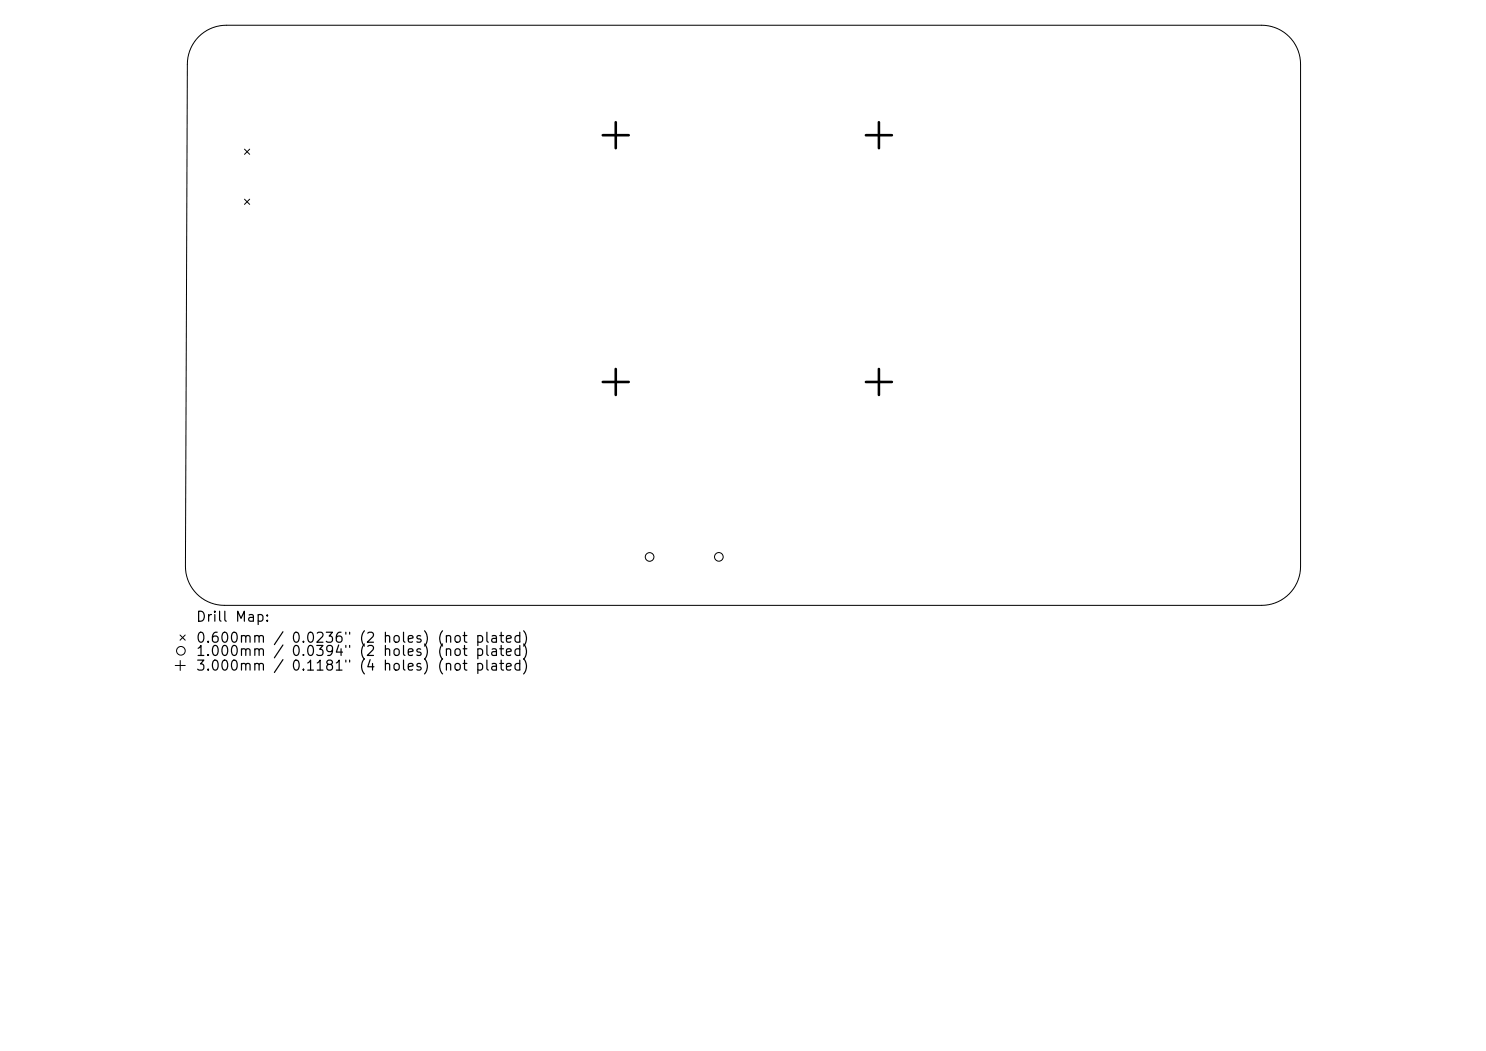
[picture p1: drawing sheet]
<svg xmlns="http://www.w3.org/2000/svg" width="297mm" height="210mm" viewBox="0 0 297 210" stroke-linecap="round" stroke-linejoin="round" font-family="sans-serif">
<defs><g id="words">
<g font-size="2">
<text x="39" y="124.7">Drill Map:</text>
<text x="39" y="128.9">0.600mm / 0.0236&quot; (2 holes) (not plated)</text>
<text x="39" y="131.6">1.000mm / 0.0394&quot; (2 holes) (not plated)</text>
<text x="39" y="134.5">3.000mm / 0.1181&quot; (4 holes) (not plated)</text>
</g>
</g></defs>
<g fill="none" stroke="#000" stroke-width=".2">
<path d="M39.7 7.3a7.8 7.8 0 0 1 5.5-2.3h207a7.8 7.8 0 0 1 7.7 7.8v100.4a7.8 7.8 0 0 1-7.7 7.8h-207.4a7.8 7.8 0 0 1-7.7-7.8l.3-100.4a7.8 7.8 0 0 1 2.3-5.5zM48.9 29.8l1 1M48.9 39.8l1 1M49.9 29.8l-1 1M49.9 39.8l-1 1M35 133h2M36 126.9l1 1M36 132v2M37 126.9l-1 1"/>
<circle cx="129.8" cy="111.3" r=".86"/>
<circle cx="143.7" cy="111.3" r=".86"/>
<circle cx="36.2" cy="130" r=".87"/>
</g>
<path d="M120.5 27h5.2M123.1 24.4v5.2M173.1 27h5.2M175.7 24.4v5.2M120.5 76.3h5.2M123.1 73.7v5.2M173.1 76.3h5.2M175.7 73.7v5.2" fill="none" stroke="#000" stroke-width=".52"/>
<use href="#words"/>
</svg>
